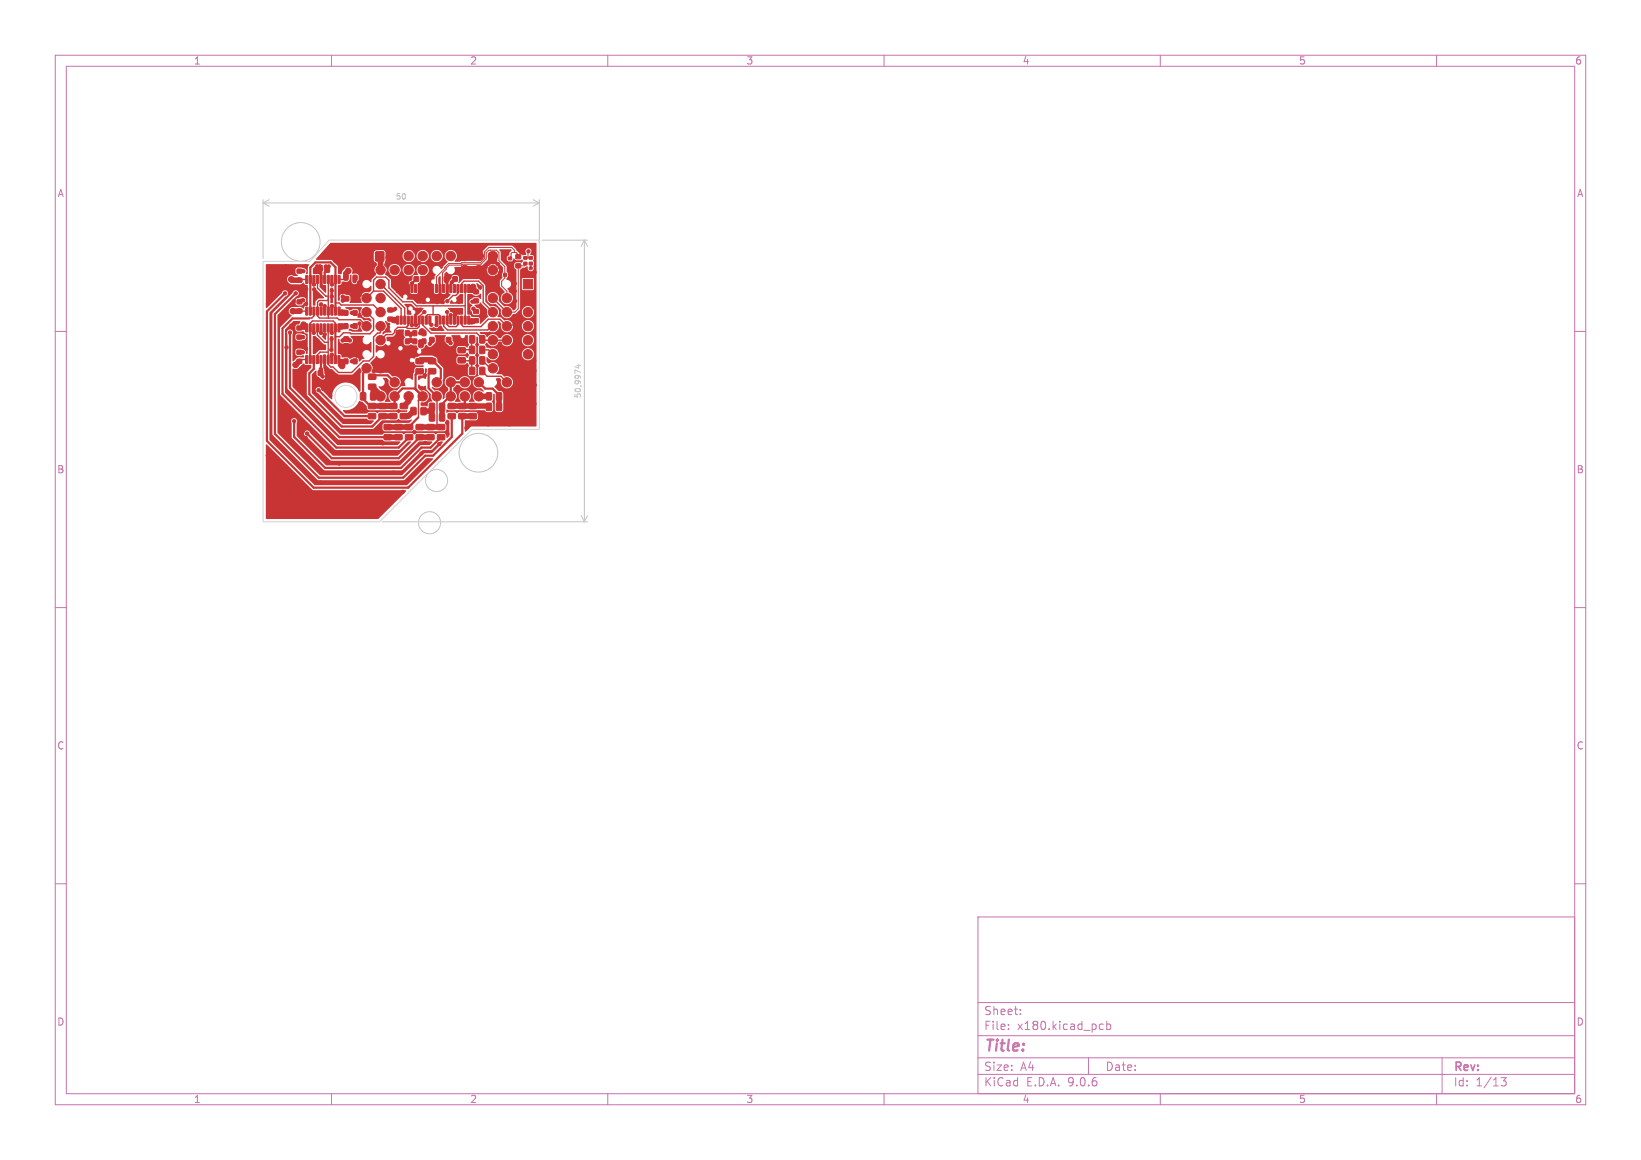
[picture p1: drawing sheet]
<svg xmlns="http://www.w3.org/2000/svg" width="297mm" height="210mm" viewBox="0 0 297 210" stroke-linecap="round" stroke-linejoin="round" font-family="sans-serif">
<defs><g id="words">
<text font-size="2.8" fill="#c872ab" x="178" y="190.9">Title:</text>
<g font-size="2.1" fill="#c872ab">
<text x="178" y="184">Sheet:</text>
<text x="178" y="186.7">File:</text>
<text x="184.1" y="186.7">x180.kicad_pcb</text>
<text x="178" y="196.9">KiCad</text>
<text x="178" y="194.1">Size:</text>
<text x="184.7" y="194.1">A4</text>
<text x="185.7" y="196.9">E.D.A.</text>
<text x="193.3" y="196.9">9.0.6</text>
<text x="200" y="194.1">Date:</text>
<text x="263" y="194.3">Rev:</text>
<text x="263" y="196.9">Id:</text>
<text x="267.1" y="196.9">1/13</text>
</g>
<g font-size="1.8" fill="#c872ab">
<text x="35" y="11.9">1</text>
<text x="85" y="11.9">2</text>
<text x="135" y="11.9">3</text>
<text x="185" y="11.9">4</text>
<text x="235" y="11.9">5</text>
<text x="285" y="11.9">6</text>
<text x="10.3" y="35.9">A</text>
<text x="285.4" y="35.9">A</text>
<text x="10.3" y="85.9">B</text>
<text x="285.3" y="85.9">B</text>
<text x="10.3" y="135.9">C</text>
<text x="285.3" y="135.9">C</text>
<text x="10.3" y="185.9">D</text>
<text x="285.3" y="185.9">D</text>
<text x="35" y="199.9">1</text>
<text x="85" y="199.9">2</text>
<text x="135" y="199.9">3</text>
<text x="185" y="199.9">4</text>
<text x="235" y="199.9">5</text>
<text x="285" y="199.9">6</text>
</g>
<g font-size="1.4" fill="#c2c2c2">
<text x="71.5" y="36.3">50</text>
<text x="105.3" y="72.2" transform="rotate(-90 105.3 72.2)">50,9974</text>
</g>
</g></defs>
<g fill="none" stroke="#c872ab" stroke-width=".18">
<path d="M10 10h277v190h-277zM12 12h273v186h-273zM60 10v2M110 10v2M160 10v2M210 10v2M260 10v2M10 60h2M285 60h2M10 110h2M285 110h2M10 160h2"/>
<path d="M177 166h108v32h-108zM285 160h2M60 198v2M110 198v2M160 198v2M177 194.5h108M177 191.5h108M177 187.5h108M177 181.5h108M182.5 186.3v.1M182.5 185.5v.1M184.7 183.6v.1"/>
<path d="M184.7 182.8v.1M197 191.5v3M199.2 185.4l.5 .1M199.7 186.3l-.5 .1M200.3 185.5l.4-.1 .3 .3v.4l-.1 .2h-.6M200.3 184.9v1.5M210 198v2M260 198v2M261 191.5v6.5M271.7 195.1h.9l-.5 .6 .4 .1v.7l-.2 .1-.6-.1"/>
</g>
<g fill="#c83434" stroke="#c83434" stroke-width=".4">
<path d="M61.4 56.3h1v.6h-1z"/>
<path d="M71 57.6h.9v.7h-.9z"/>
<path d="M54.6 58.8h.9v.7h-.9z"/>
<path d="M61.4 58.8h1v.6h-1z"/>
<path d="M85 57.8h.9v.7h-.9z"/>
<path d="M76 61.7h.6v.5h-.6z"/>
</g>
<path d="M61.6 65.6h.4v.5h-.4z" fill="#c83434" stroke="#c83434" stroke-width="1"/>
<path d="M84.9 51.5h.7v1.5h-.7z" fill="#c83434"/>
<g fill="#c83434" stroke="#c83434" stroke-width=".18">
<path d="M95.8 46.5h.6v.4h-.6z"/>
<path d="M95.8 47.5h.6v.4h-.6z"/>
<path d="M94.8 46.5h.6v.4h-.6z"/>
<path d="M94.8 47.5h.6v.4h-.6z"/>
<path d="M92 47.6h.6v.4h-.6z"/>
<path d="M92 46.6h.6v.4h-.6z"/>
<path d="M91.2 49.5h.4v.6h-.4z"/>
<path d="M92.2 49.5h.5v.6h-.5z"/>
<path d="M86.8 66.5h.7l.3 .1v1l-.2 .2-.6 .1-.2-.2z"/>
<path d="M85 66.5h.7l.2 .1 .1 1-.2 .2-.6 .1-.2-.2z"/>
<path d="M74.7 59.9h.7v.8h-.7z"/>
<path d="M76.4 59.9h.7v.8h-.7z"/>
<path d="M81.1 74.9l1.2-.1 .2 .3-.1 .6-.2 .1h-1l-.1-.2z"/>
<path d="M81.1 73.1l1.2-.1 .2 .2-.1 .7-.2 .1h-1l-.1-.2z"/>
<path d="M86.8 62.7l.7-.1 .3 .2v1l-.2 .2h-.6l-.2-.1z"/>
<path d="M85 62.7l.7-.1 .2 .2 .1 1-.2 .2h-.6l-.3-.1z"/>
<path d="M68.6 74.9l1.2-.1 .1 .3v.6l-.2 .1h-1l-.2-.2z"/>
<path d="M68.6 73.1l1.2-.1 .1 .2v.7l-.2 .1h-1l-.2-.2z"/>
<path d="M72.5 74.9l1.1-.1 .2 .3v.6l-.2 .1h-1l-.2-.2z"/>
<path d="M72.5 73.1l1.1-.1 .2 .2v.7l-.2 .1h-1l-.2-.2z"/>
<path d="M63.9 58.6h.7v.9h-.7z"/>
<path d="M62.3 58.6h.7v.9h-.7z"/>
<path d="M62.3 52.2h.8v.7h-.8z"/>
<path d="M62.3 53.7h.8v.8h-.8z"/>
<path d="M84.9 74.9l1.2-.1 .2 .3v.6l-.3 .1h-1l-.1-.2z"/>
<path d="M84.9 73.1l1.2-.1 .2 .2v.7l-.3 .1h-1l-.1-.2z"/>
<path d="M94.7 50.6h1.7v1.7h-1.7z"/>
<path d="M66.7 67.8l1.2-.1 .2 .2-.1 .7-.2 .1h-1l-.1-.2z"/>
<path d="M66.7 69.6l1.2-.1 .2 .3-.1 .6-.2 .1h-1l-.1-.2z"/>
<path d="M62.3 62.6h.8v.7h-.8z"/>
<path d="M62.3 61h.8v.8h-.8z"/>
<path d="M79.6 74.9h.7l.2 .1v1l-.1 .2-.7 .1-.2-.2z"/>
<path d="M77.7 74.9h.7l.3 .1v1l-.2 .2-.6 .1-.2-.2z"/>
<path d="M74.7 61.4h.7v.8h-.7z"/>
<path d="M76.4 61.4h.7v.8h-.7z"/>
<path d="M65.3 71.1h.7l.2 .1v1l-.1 .2-.7 .1-.2-.2z"/>
<path d="M67.1 71.1h.7l.2 .1v1l-.1 .2-.6 .1-.3-.2z"/>
<path d="M85.7 56.1h.9v.6h-.9z"/>
<path d="M85.7 57.7h.9v.7h-.9z"/>
<path d="M89.9 73h.7l.2 .1v1l-.1 .2-.6 .1-.3-.2z"/>
<path d="M88.1 73h.7l.2 .1v1l-.1 .2-.7 .1-.2-.2z"/>
<path d="M86.8 60.8l.7-.1 .3 .2v1l-.2 .2h-.6l-.2-.1z"/>
<path d="M85 60.8l.7-.1 .2 .2 .1 1-.2 .2h-.6l-.2-.1z"/>
<path d="M57.6 67.1h.8v.8h-.8z"/>
<path d="M59.2 67.1h.7v.8h-.7z"/>
<path d="M73.4 78.7h1.2l.1 .2v.6l-.2 .2-1-.1-.2-.2z"/>
<path d="M73.4 76.9l1.2-.1 .1 .3v.6l-.2 .1h-1l-.2-.2z"/>
<path d="M71.7 59.9h.7v.8h-.7z"/>
<path d="M73.4 59.9h.7v.8h-.7z"/>
<path d="M71.8 57.3h.3v1.4l-.3-.1z"/>
<path d="M72.4 57.3h.4l-.1 1.4-.3-.1z"/>
<path d="M73.1 57.3h.3v1.4l-.3-.1z"/>
<path d="M73.7 57.3h.4l-.1 1.4-.3-.1z"/>
<path d="M74.4 57.3h.3v1.4l-.3-.1z"/>
<path d="M75 57.3h.4l-.1 1.4-.3-.1z"/>
<path d="M75.7 57.3h.3v1.4l-.3-.1z"/>
<path d="M76.3 57.3h.4l-.1 1.4-.3-.1z"/>
<path d="M77 57.3h.3v1.4l-.3-.1z"/>
<path d="M77.6 57.3h.4l-.1 1.4-.3-.1z"/>
<path d="M77.6 51.5l.4 .1-.1 1.4-.3-.1z"/>
<path d="M77 51.5l.3 .1v1.4l-.3-.1z"/>
<path d="M76.3 51.5l.4 .1-.1 1.4-.3-.1z"/>
<path d="M75.7 51.5l.3 .1v1.4l-.3-.1z"/>
<path d="M75 51.5l.4 .1-.1 1.4-.3-.1z"/>
<path d="M74.4 51.5l.3 .1v1.4l-.3-.1z"/>
<path d="M73.7 51.5l.4 .1-.1 1.4-.3-.1z"/>
<path d="M73.1 51.5l.3 .1v1.4l-.3-.1z"/>
<path d="M72.4 51.5l.4 .1-.1 1.4-.3-.1z"/>
<path d="M71.8 51.5l.3 .1v1.4l-.3-.1z"/>
<path d="M71.7 61.4h.7v.8h-.7z"/>
<path d="M73.4 61.4h.7v.8h-.7z"/>
<path d="M76.2 73.8l.7-.1 .2 .2 .1 1-.2 .2h-.6l-.2-.1z"/>
<path d="M74.4 73.8l.7-.1 .2 .2v1l-.1 .2h-.6l-.3-.1z"/>
<path d="M53.8 60.7h.8v.7h-.8z"/>
<path d="M53.8 59h.8v.7h-.8z"/>
<path d="M82.9 64.8l1.2-.1 .2 .3-.1 .6-.2 .1h-1l-.1-.2z"/>
<path d="M82.9 63l1.2-.1 .2 .2-.1 .7-.2 .1h-1l-.1-.2z"/>
<path d="M77.8 61.1h.8v.8h-.8z"/>
<path d="M79.3 61.1h.8v.8h-.8z"/>
<path d="M80.4 50.1h.8v.8h-.8z"/>
<path d="M82 50.1h.7v.8h-.7z"/>
<path d="M63.9 56.2h.7v.9h-.7z"/>
<path d="M62.3 56.2h.7v.9h-.7z"/>
<path d="M53.8 63.4h.8v.7h-.8z"/>
<path d="M53.8 65.1h.8v.7h-.8z"/>
<path d="M69.6 78.7h1.1l.2 .2v.6l-.3 .2-1-.1-.1-.2z"/>
<path d="M69.6 76.9l1.1-.1 .2 .3v.6l-.3 .1h-1l-.1-.2z"/>
<path d="M85.7 54.1h.9v.7h-.9z"/>
<path d="M85.7 52.5h.9v.7h-.9z"/>
<path d="M70.2 55.8h.9v.7h-.9z"/>
<path d="M70.2 57.4h.9v.7h-.9z"/>
<path d="M53.8 54.3h.8v.7h-.8z"/>
<path d="M53.8 56h.8v.6h-.8z"/>
<path d="M78.8 57.2l.4 .1-.1 1.4-.3-.1z"/>
<path d="M79.5 57.2l.3 .1v1.4l-.4-.1z"/>
<path d="M80.1 57.2l.4 .1-.1 1.4-.3-.1z"/>
<path d="M80.8 57.2l.3 .1v1.4l-.4-.1z"/>
<path d="M81.4 57.2l.4 .1-.1 1.4-.3-.1z"/>
<path d="M82.1 57.2l.3 .1v1.4l-.4-.1z"/>
<path d="M82.7 57.2l.4 .1-.1 1.4-.3-.1z"/>
<path d="M83.4 57.2l.3 .1v1.4l-.4-.1z"/>
<path d="M84 57.2l.4 .1-.1 1.4-.3-.1z"/>
<path d="M84.7 57.2l.3 .1v1.4l-.4-.1z"/>
<path d="M84.7 51.5l.3 .1v1.4l-.4-.1z"/>
<path d="M84 51.5l.4 .1-.1 1.4-.3-.1z"/>
<path d="M83.4 51.5l.3 .1v1.4l-.4-.1z"/>
<path d="M82.7 51.5l.4 .1-.1 1.4-.3-.1z"/>
<path d="M82.1 51.5l.3 .1v1.4l-.4-.1z"/>
<path d="M81.4 51.5l.4 .1-.1 1.4-.3-.1z"/>
<path d="M80.8 51.5l.3 .1v1.4l-.4-.1z"/>
<path d="M80.1 51.5l.4 .1-.1 1.4-.3-.1z"/>
<path d="M79.5 51.5l.3 .1v1.4l-.4-.1z"/>
<path d="M78.8 51.5l.4 .1-.1 1.4-.3-.1z"/>
<path d="M71.5 78.7h1.2l.1 .2v.6l-.2 .2-1-.1-.2-.2z"/>
<path d="M71.5 76.9l1.2-.1 .1 .3v.6l-.2 .1h-1l-.2-.2z"/>
<path d="M55.3 64.4h.4l-.1 1.4h-.3z"/>
<path d="M56 64.4h.3v1.4h-.3z"/>
<path d="M56.6 64.4h.4l-.1 1.4h-.3z"/>
<path d="M57.3 64.4h.3v1.4h-.3z"/>
<path d="M57.9 64.4h.4l-.1 1.4h-.3z"/>
<path d="M58.6 64.4h.3v1.4h-.3z"/>
<path d="M59.2 64.4h.4l-.1 1.4h-.3z"/>
<path d="M59.9 64.4h.3v1.4h-.3z"/>
<path d="M60.5 64.4h.4l-.1 1.4h-.3z"/>
<path d="M61.2 64.4h.3v1.4h-.3z"/>
<path d="M61.2 58.7h.3v1.4l-.3-.1z"/>
<path d="M60.5 58.7h.4l-.1 1.4-.3-.1z"/>
<path d="M59.9 58.7h.3v1.4l-.3-.1z"/>
<path d="M59.2 58.7h.4l-.1 1.4-.3-.1z"/>
<path d="M58.6 58.7h.3v1.4l-.3-.1z"/>
<path d="M57.9 58.7h.4l-.1 1.4-.3-.1z"/>
<path d="M57.3 58.7h.3v1.4l-.3-.1z"/>
<path d="M56.6 58.7h.4l-.1 1.4-.3-.1z"/>
<path d="M56 58.7h.3v1.4l-.3-.1z"/>
<path d="M55.3 58.7h.4l-.1 1.4-.3-.1z"/>
<path d="M77.3 78.7h1.1l.2 .2v.6l-.2 .2-1-.1-.2-.2z"/>
<path d="M77.3 76.9l1.1-.1 .2 .3v.6l-.2 .1h-1l-.2-.2z"/>
<path d="M61.2 49.9h.4l-.1 1.4h-.3z"/>
<path d="M60.5 49.9h.4v1.4h-.4z"/>
<path d="M59.9 49.9h.4l-.1 1.4h-.3z"/>
<path d="M59.2 49.9h.4v1.4h-.4z"/>
<path d="M58.6 49.9h.4l-.1 1.4h-.3z"/>
<path d="M57.9 49.9h.4v1.4h-.4z"/>
<path d="M57.3 49.9h.4l-.1 1.4h-.3z"/>
<path d="M56.6 49.9h.4v1.4h-.4z"/>
<path d="M56 49.9h.4l-.1 1.4h-.3z"/>
<path d="M55.3 49.9h.4v1.4h-.4z"/>
<path d="M55.3 55.6h.4v1.5l-.4-.1z"/>
<path d="M56 55.6h.4l-.1 1.5-.3-.1z"/>
<path d="M56.6 55.6h.4v1.5l-.4-.1z"/>
<path d="M57.3 55.6h.4l-.1 1.5-.3-.1z"/>
<path d="M57.9 55.6h.4v1.5l-.4-.1z"/>
<path d="M58.6 55.6h.4l-.1 1.5-.3-.1z"/>
<path d="M59.2 55.6h.4v1.5l-.4-.1z"/>
<path d="M59.9 55.6h.4l-.1 1.5-.3-.1z"/>
<path d="M60.5 55.6h.4v1.5l-.4-.1z"/>
<path d="M61.2 55.6h.4l-.1 1.5-.3-.1z"/>
<path d="M58.8 48.5h.8v.8h-.8z"/>
<path d="M57.3 48.5h.8v.8h-.8z"/>
<path d="M86.8 64.6h.7l.3 .1v1l-.2 .2-.6 .1-.2-.2z"/>
<path d="M85 64.6h.7l.2 .1 .1 1-.2 .2-.6 .1-.2-.2z"/>
<path d="M75.3 78.7h1.2l.2 .2v.6l-.3 .2-1-.1-.1-.2z"/>
<path d="M75.3 76.9l1.2-.1 .2 .3v.6l-.3 .1h-1l-.1-.2z"/>
<path d="M75.3 64.9h1.2l.1 .2v.6l-.2 .2h-1l-.2-.3z"/>
<path d="M75.3 66.8l1.2-.1 .1 .2v.7l-.2 .1h-1l-.2-.2z"/>
<path d="M79.2 78.7h1.2l.1 .2v.6l-.2 .2-1-.1-.2-.2z"/>
<path d="M79.2 76.9l1.2-.1 .1 .3v.6l-.2 .1h-1l-.2-.2z"/>
<path d="M88.1 71.1h.7l.2 .1v1l-.1 .2-.7 .1-.2-.2z"/>
<path d="M89.9 71.1h.7l.2 .1v1l-.1 .2-.6 .1-.3-.2z"/>
<path d="M63.9 65h.7v.8h-.7z"/>
<path d="M62.3 65h.7v.8h-.7z"/>
<path d="M79.6 73h.7l.2 .1v1l-.1 .2-.7 .1-.2-.2z"/>
<path d="M77.7 73h.7l.3 .1v1l-.2 .2-.6 .1-.2-.2z"/>
<path d="M80.8 61.1h.8v.8h-.8z"/>
<path d="M82.4 61.1h.7v.8h-.7z"/>
<path d="M76.5 50.1h.8v.8h-.8z"/>
<path d="M75 50.1h.7v.8h-.7z"/>
<path d="M65.5 45.6l.8-.1 .2 .2 .1 1.4-.2 .2h-.7l-.3-.1z"/>
<path d="M68.4 45.6l.9-.1 .2 .2v1.4l-.1 .2h-.8l-.2-.1z"/>
<path d="M66.7 74.9l1.2-.1 .1 .3v.6l-.2 .1h-1l-.2-.2z"/>
<path d="M66.7 73.1l1.2-.1 .1 .2v.7l-.2 .1h-1l-.2-.2z"/>
<path d="M53.8 48.7h.8v.7h-.8z"/>
<path d="M53.8 50.4h.8v.7h-.8z"/>
<path d="M63.9 49.9h.7v.8h-.7z"/>
<path d="M62.3 49.9h.7v.8h-.7z"/>
<path d="M83 74.9l1.2-.1 .2 .3-.1 .6-.2 .1h-1l-.1-.2z"/>
<path d="M83 73.1l1.2-.1 .2 .2-.1 .7-.2 .1h-1l-.1-.2z"/>
<path d="M77.6 66.8l1.2-.1 .1 .2v.7l-.2 .1h-1l-.2-.2z"/>
<path d="M77.6 64.9h1.2l.1 .2v.6l-.2 .2h-1l-.2-.3z"/>
<path d="M70.5 74.9l1.2-.1 .2 .3v.6l-.3 .1h-1l-.1-.2z"/>
<path d="M70.5 73.1l1.2-.1 .2 .2v.7l-.3 .1h-1l-.1-.2z"/>
<path d="M93.4 46.1h.8v.7h-.8z"/>
<path d="M93.4 47.8h.8v.7h-.8z"/>
<circle cx="66.3" cy="66.7" r=".85"/>
<circle cx="68.9" cy="66.7" r=".85"/>
<circle cx="68.9" cy="61.6" r=".85"/>
<circle cx="66.3" cy="59.1" r=".85"/>
<circle cx="68.9" cy="59.1" r=".85"/>
<circle cx="66.3" cy="56.5" r=".85"/>
<circle cx="68.9" cy="56.5" r=".85"/>
<circle cx="66.3" cy="54" r=".85"/>
<circle cx="68.9" cy="54" r=".85"/>
<circle cx="68.9" cy="51.4" r=".85"/>
<circle cx="66.3" cy="48.9" r=".85"/>
<circle cx="68.9" cy="48.9" r=".85"/>
<circle cx="71.4" cy="46.4" r=".85"/>
<circle cx="71.4" cy="48.9" r=".85"/>
<circle cx="74" cy="46.4" r=".85"/>
<circle cx="74" cy="48.9" r=".85"/>
<circle cx="76.5" cy="46.4" r=".85"/>
<circle cx="76.5" cy="48.9" r=".85"/>
<circle cx="79" cy="46.4" r=".85"/>
<circle cx="81.6" cy="46.4" r=".85"/>
<circle cx="84.1" cy="46.4" r=".85"/>
<circle cx="84.1" cy="48.9" r=".85"/>
<circle cx="86.7" cy="46.4" r=".85"/>
<circle cx="86.7" cy="48.9" r=".85"/>
<circle cx="89.2" cy="46.4" r=".85"/>
<circle cx="89.2" cy="48.9" r=".85"/>
<circle cx="89.2" cy="51.4" r=".85"/>
<circle cx="91.7" cy="54" r=".85"/>
<circle cx="89.2" cy="54" r=".85"/>
<circle cx="91.7" cy="56.5" r=".85"/>
<circle cx="89.2" cy="56.5" r=".85"/>
<circle cx="91.7" cy="59.1" r=".85"/>
<circle cx="89.2" cy="59.1" r=".85"/>
<circle cx="91.7" cy="61.6" r=".85"/>
<circle cx="89.2" cy="61.6" r=".85"/>
<circle cx="91.7" cy="64.1" r=".85"/>
<circle cx="89.2" cy="64.1" r=".85"/>
<circle cx="91.7" cy="66.7" r=".85"/>
<circle cx="89.2" cy="66.7" r=".85"/>
<circle cx="91.7" cy="69.2" r=".85"/>
<circle cx="86.7" cy="71.8" r=".85"/>
<circle cx="86.7" cy="69.2" r=".85"/>
<circle cx="84.1" cy="71.8" r=".85"/>
<circle cx="84.1" cy="69.2" r=".85"/>
<circle cx="81.6" cy="71.8" r=".85"/>
<circle cx="81.6" cy="69.2" r=".85"/>
<circle cx="79" cy="71.8" r=".85"/>
<circle cx="79" cy="69.2" r=".85"/>
<circle cx="76.5" cy="71.8" r=".85"/>
<circle cx="74" cy="71.8" r=".85"/>
<circle cx="71.4" cy="71.8" r=".85"/>
<circle cx="71.4" cy="69.2" r=".85"/>
<circle cx="68.9" cy="71.8" r=".85"/>
<circle cx="54.9" cy="58.8" r=".5"/>
<circle cx="76.4" cy="60" r=".5"/>
<circle cx="63" cy="49" r=".5"/>
<circle cx="52.7" cy="50.6" r=".5"/>
<circle cx="53.5" cy="66.1" r=".5"/>
<circle cx="85.6" cy="51.9" r=".5"/>
<circle cx="61.9" cy="66.3" r=".5"/>
<circle cx="53" cy="56.3" r=".5"/>
<circle cx="95.6" cy="54" r=".85"/>
<circle cx="95.6" cy="56.5" r=".85"/>
<circle cx="95.6" cy="59.1" r=".85"/>
<circle cx="95.6" cy="61.6" r=".85"/>
<circle cx="95.6" cy="64.1" r=".85"/>
<circle cx="76.2" cy="62.5" r=".5"/>
<circle cx="71.5" cy="58" r=".5"/>
<circle cx="85.3" cy="58.2" r=".5"/>
<circle cx="61.8" cy="59.1" r=".5"/>
<circle cx="61.9" cy="56.6" r=".5"/>
<circle cx="95.7" cy="45.5" r=".3"/>
<circle cx="96.1" cy="48.6" r=".3"/>
<circle cx="96.7" cy="49.3" r=".3"/>
<circle cx="81.8" cy="51.1" r=".3"/>
<circle cx="85.5" cy="54.6" r=".3"/>
<circle cx="74.3" cy="61.5" r=".3"/>
<circle cx="85.7" cy="55.9" r=".3"/>
<circle cx="54.8" cy="63.8" r=".3"/>
<circle cx="63.7" cy="65.4" r=".3"/>
<circle cx="63.7" cy="56.6" r=".3"/>
<circle cx="54.9" cy="54.4" r=".3"/>
<circle cx="63.7" cy="59" r=".3"/>
<circle cx="54.9" cy="61" r=".3"/>
<circle cx="54.9" cy="49.1" r=".3"/>
<circle cx="64.2" cy="50.9" r=".3"/>
<circle cx="74.3" cy="60.7" r=".3"/>
<circle cx="71.5" cy="55.9" r=".3"/>
<circle cx="80.9" cy="54.5" r=".3"/>
<circle cx="80.9" cy="56.5" r=".3"/>
<circle cx="76.8" cy="56.5" r=".3"/>
<circle cx="59" cy="48.2" r=".3"/>
<circle cx="58.1" cy="66.8" r=".3"/>
<circle cx="81.6" cy="57" r=".3"/>
<circle cx="74.5" cy="58.9" r=".3"/>
<circle cx="81.6" cy="62.1" r=".3"/>
<circle cx="58.4" cy="68.2" r=".3"/>
<circle cx="77.8" cy="62.3" r=".3"/>
<circle cx="59.5" cy="48.2" r=".3"/>
<circle cx="72.7" cy="45.4" r=".3"/>
<circle cx="96.7" cy="65.3" r=".3"/>
<circle cx="64.6" cy="64.4" r=".3"/>
<circle cx="96.6" cy="55.6" r=".3"/>
<circle cx="76.3" cy="70.3" r=".3"/>
<circle cx="54.7" cy="89" r=".3"/>
<circle cx="53.2" cy="54.6" r=".3"/>
<circle cx="87.8" cy="49.3" r=".3"/>
<circle cx="48.7" cy="51" r=".3"/>
<circle cx="55.1" cy="93.5" r=".3"/>
<circle cx="76.7" cy="54.7" r=".3"/>
<circle cx="64.2" cy="45.4" r=".3"/>
<circle cx="60" cy="61.4" r=".3"/>
<circle cx="80.6" cy="65.6" r=".3"/>
<circle cx="80.2" cy="45.5" r=".3"/>
<circle cx="93.1" cy="58.8" r=".3"/>
<circle cx="96.6" cy="60.5" r=".3"/>
<circle cx="85.4" cy="68.5" r=".3"/>
<circle cx="65.3" cy="61.6" r=".3"/>
<circle cx="53.4" cy="62.3" r=".3"/>
<circle cx="65" cy="51.2" r=".3"/>
<circle cx="54.8" cy="78.1" r=".3"/>
<circle cx="86.9" cy="52" r=".3"/>
<circle cx="87.8" cy="56.5" r=".3"/>
<circle cx="69.9" cy="48" r=".3"/>
<circle cx="48.8" cy="53" r=".3"/>
<circle cx="77.5" cy="50.3" r=".3"/>
<circle cx="82.3" cy="57" r=".3"/>
<circle cx="72" cy="83.8" r=".3"/>
<circle cx="60.7" cy="47.3" r=".3"/>
<circle cx="58.7" cy="46" r=".3"/>
<circle cx="88.4" cy="47.7" r=".3"/>
<circle cx="66.4" cy="76.4" r=".3"/>
<circle cx="81" cy="78.5" r=".3"/>
<circle cx="48.5" cy="82.4" r=".3"/>
<circle cx="90.2" cy="68.8" r=".3"/>
<circle cx="54.4" cy="70" r=".3"/>
<circle cx="71.9" cy="61.7" r=".3"/>
<circle cx="55.4" cy="63.1" r=".3"/>
<circle cx="62" cy="62.7" r=".3"/>
<circle cx="75.8" cy="54.3" r=".3"/>
<circle cx="74.2" cy="50.5" r=".3"/>
<circle cx="56.9" cy="71" r=".3"/>
<circle cx="80.9" cy="76.6" r=".3"/>
<circle cx="53.9" cy="67.3" r=".3"/>
<circle cx="52.1" cy="79.1" r=".3"/>
<circle cx="59.1" cy="67" r=".3"/>
<circle cx="76.3" cy="82.1" r=".3"/>
<circle cx="93.2" cy="51.3" r=".3"/>
<circle cx="85.3" cy="45.6" r=".3"/>
<circle cx="55.3" cy="79.3" r=".3"/>
<circle cx="82.9" cy="68.4" r=".3"/>
<circle cx="86.9" cy="55.5" r=".3"/>
<circle cx="59.8" cy="71.6" r=".3"/>
<circle cx="72.9" cy="69.5" r=".3"/>
<circle cx="69.3" cy="80.3" r=".3"/>
<circle cx="90.6" cy="64.8" r=".3"/>
<circle cx="63.4" cy="51.5" r=".3"/>
<circle cx="76.9" cy="67.9" r=".3"/>
<circle cx="55.4" cy="52.3" r=".3"/>
<circle cx="51.8" cy="62.9" r=".3"/>
<circle cx="90.5" cy="60.3" r=".3"/>
<circle cx="89.9" cy="75.2" r=".3"/>
<circle cx="93.2" cy="54.5" r=".3"/>
<circle cx="48.5" cy="55" r=".3"/>
<circle cx="58.1" cy="55.2" r=".3"/>
<circle cx="82.9" cy="70.5" r=".3"/>
<circle cx="49.3" cy="79.5" r=".3"/>
<circle cx="48.7" cy="48.3" r=".3"/>
<circle cx="48.5" cy="87.6" r=".3"/>
<circle cx="72.7" cy="49.5" r=".3"/>
<circle cx="61.5" cy="80.1" r=".3"/>
<circle cx="66.7" cy="46.4" r=".3"/>
<circle cx="63.3" cy="62.7" r=".3"/>
<circle cx="90.5" cy="66.1" r=".3"/>
<circle cx="52.7" cy="59" r=".3"/>
<circle cx="70.6" cy="90.9" r=".3"/>
<circle cx="70.5" cy="45.5" r=".3"/>
<circle cx="62" cy="52.2" r=".3"/>
<circle cx="58.3" cy="85.5" r=".3"/>
<circle cx="82.2" cy="56.2" r=".3"/>
<circle cx="93.3" cy="63.3" r=".3"/>
<circle cx="55.3" cy="48.2" r=".3"/>
<circle cx="90.5" cy="48.5" r=".3"/>
<circle cx="84.4" cy="77.5" r=".3"/>
<circle cx="90.5" cy="62.2" r=".3"/>
<circle cx="70.2" cy="70.4" r=".3"/>
<circle cx="72.7" cy="47.6" r=".3"/>
<circle cx="76.1" cy="56.1" r=".3"/>
<circle cx="66.7" cy="45.9" r=".3"/>
<circle cx="65" cy="67.2" r=".3"/>
<circle cx="93.2" cy="60.2" r=".3"/>
<circle cx="79.8" cy="48" r=".3"/>
<circle cx="96.8" cy="69.7" r=".3"/>
<circle cx="87.9" cy="48.4" r=".3"/>
<circle cx="65" cy="54.3" r=".3"/>
<circle cx="90.1" cy="47.8" r=".3"/>
<circle cx="63" cy="68.8" r=".3"/>
<circle cx="67.6" cy="49.6" r=".3"/>
<circle cx="61.9" cy="93.5" r=".3"/>
<circle cx="55.4" cy="55" r=".3"/>
<circle cx="65.8" cy="73.8" r=".3"/>
<circle cx="88.5" cy="52.2" r=".3"/>
<circle cx="88.5" cy="50.6" r=".3"/>
<circle cx="72.9" cy="89.1" r=".3"/>
<circle cx="80.1" cy="54.7" r=".3"/>
<circle cx="51.8" cy="51.5" r=".3"/>
<circle cx="96.7" cy="67.1" r=".3"/>
<circle cx="68.5" cy="77.8" r=".3"/>
<circle cx="62.9" cy="48" r=".3"/>
<circle cx="74.2" cy="53.5" r=".3"/>
<circle cx="83.4" cy="61.6" r=".3"/>
<circle cx="90.4" cy="70.2" r=".3"/>
<circle cx="65.1" cy="57.1" r=".3"/>
<circle cx="87.2" cy="45" r=".3"/>
<circle cx="57.5" cy="61.6" r=".3"/>
<circle cx="54" cy="75.7" r=".3"/>
<circle cx="90.5" cy="49.3" r=".3"/>
<circle cx="75" cy="78.2" r=".3"/>
<circle cx="60" cy="53.7" r=".3"/>
<circle cx="96.7" cy="73.1" r=".3"/>
<circle cx="58.1" cy="87.4" r=".3"/>
<circle cx="48.6" cy="93.1" r=".3"/>
<circle cx="58.5" cy="70.4" r=".3"/>
<circle cx="96.6" cy="45.7" r=".3"/>
<circle cx="61.4" cy="83.9" r=".3"/>
<circle cx="60.9" cy="68" r=".3"/>
<circle cx="96.6" cy="76.8" r=".3"/>
<circle cx="86.8" cy="74.7" r=".3"/>
<circle cx="94" cy="57.6" r=".3"/>
<circle cx="92.2" cy="76.8" r=".3"/>
<circle cx="75.9" cy="47.6" r=".3"/>
<circle cx="50.9" cy="58" r=".3"/>
<circle cx="65.1" cy="53.4" r=".3"/>
<circle cx="87" cy="50.2" r=".3"/>
<circle cx="62.1" cy="78.2" r=".3"/>
<circle cx="52.1" cy="76.1" r=".3"/>
<circle cx="87.4" cy="57.4" r=".3"/>
<circle cx="80.4" cy="62.3" r=".3"/>
<circle cx="96.6" cy="49.8" r=".3"/>
<circle cx="75.5" cy="56.1" r=".3"/>
<circle cx="91.1" cy="46" r=".3"/>
<circle cx="90.6" cy="63.6" r=".3"/>
<circle cx="80.3" cy="70.5" r=".3"/>
<circle cx="76.7" cy="63.5" r=".3"/>
<circle cx="93.3" cy="61.7" r=".3"/>
<circle cx="89" cy="50.3" r=".3"/>
<circle cx="92.4" cy="49" r=".3"/>
<circle cx="56.7" cy="73.2" r=".3"/>
<circle cx="65.7" cy="90.2" r=".3"/>
<circle cx="57.5" cy="90.4" r=".3"/>
<circle cx="71.3" cy="61.7" r=".3"/>
<circle cx="73.4" cy="87.4" r=".3"/>
<circle cx="67.8" cy="47.9" r=".3"/>
<circle cx="71.2" cy="81.9" r=".3"/>
<circle cx="77" cy="80.2" r=".3"/>
<circle cx="94" cy="73.2" r=".3"/>
<circle cx="75.1" cy="45.4" r=".3"/>
<circle cx="83" cy="54.7" r=".3"/>
<circle cx="85.4" cy="70.5" r=".3"/>
<circle cx="67.7" cy="67.2" r=".3"/>
<circle cx="85.4" cy="49.6" r=".3"/>
<circle cx="94.3" cy="45.7" r=".3"/>
<circle cx="79.7" cy="59.4" r=".3"/>
<circle cx="79.1" cy="54.7" r=".3"/>
<circle cx="59.2" cy="68.2" r=".3"/>
<circle cx="80.7" cy="67.9" r=".3"/>
<circle cx="54.4" cy="73.4" r=".3"/>
<circle cx="50.4" cy="53" r=".3"/>
<circle cx="70.1" cy="46.6" r=".3"/>
<circle cx="60" cy="52.6" r=".3"/>
<circle cx="62.4" cy="82" r=".3"/>
<circle cx="62.8" cy="76.3" r=".3"/>
<circle cx="51.7" cy="48.2" r=".3"/>
<circle cx="75.3" cy="58.9" r=".3"/>
<circle cx="89.9" cy="50.1" r=".3"/>
<circle cx="56.9" cy="52.4" r=".3"/>
<circle cx="77.4" cy="83.4" r=".3"/>
<circle cx="74.5" cy="66" r=".3"/>
<circle cx="90.5" cy="52.5" r=".3"/>
<circle cx="51.1" cy="73.9" r=".3"/>
<circle cx="92.4" cy="67.7" r=".3"/>
<circle cx="77.7" cy="45.5" r=".3"/>
<circle cx="82.8" cy="62.2" r=".3"/>
<circle cx="70.1" cy="59.8" r=".3"/>
<circle cx="79.2" cy="62.3" r=".3"/>
<circle cx="62" cy="52.9" r=".3"/>
<circle cx="57.4" cy="48.2" r=".3"/>
<circle cx="60" cy="63.3" r=".3"/>
<circle cx="93.2" cy="52.7" r=".3"/>
<circle cx="65.1" cy="58.6" r=".3"/>
<circle cx="61.4" cy="45.5" r=".3"/>
<circle cx="57.9" cy="48.2" r=".3"/>
<circle cx="79.5" cy="80.4" r=".3"/>
<circle cx="67.6" cy="93.4" r=".3"/>
<circle cx="58.8" cy="60.5" r=".3"/>
<circle cx="88.3" cy="76.8" r=".3"/>
<circle cx="71.5" cy="50.5" r=".3"/>
<circle cx="89.2" cy="47.5" r=".3"/>
<circle cx="70.2" cy="49.5" r=".3"/>
<circle cx="71.2" cy="85.6" r=".3"/>
<circle cx="66.7" cy="47" r=".3"/>
<circle cx="62" cy="53.7" r=".3"/>
<circle cx="68.2" cy="46.4" r=".3"/>
<circle cx="62" cy="61.6" r=".3"/>
<circle cx="68.2" cy="47" r=".3"/>
<circle cx="62" cy="54.4" r=".3"/>
<circle cx="63.3" cy="61.6" r=".3"/>
<circle cx="58.8" cy="55.4" r=".3"/>
<circle cx="68.2" cy="45.9" r=".3"/>
<circle cx="58.1" cy="60.3" r=".3"/>
<circle cx="74.5" cy="51.3" r=".3"/>
<circle cx="60" cy="64.2" r=".3"/>
<circle cx="57.7" cy="70.6" r=".3"/>
<circle cx="52.5" cy="60.2" r=".3"/>
<circle cx="60.1" cy="55.4" r=".3"/>
<circle cx="60" cy="60.3" r=".3"/>
<circle cx="55.6" cy="78.5" r=".3"/>
<circle cx="53.2" cy="76.3" r=".3"/>
<circle cx="56.8" cy="60.3" r=".3"/>
<circle cx="51.6" cy="53.1" r=".3"/>
<circle cx="56.8" cy="51.5" r=".3"/>
<circle cx="53.5" cy="53.1" r=".3"/>
<circle cx="60.1" cy="51.5" r=".3"/>
<circle cx="79" cy="58.9" r=".3"/>
<circle cx="76" cy="61.8" r=".3"/>
<circle cx="76" cy="60.3" r=".3"/>
<circle cx="78.1" cy="58.8" r=".3"/>
</g>
<path d="M83.6 48l.1-.2h3.4l.9-.9v-1.1l.5-.5h1.4l.4 .4v1.5l1.1 1.1v2l-.6 .6v.9l.9 .9v1.3M88.8 45.3h.1M93.1 45.7h-.4l-.2 .2v.5l-.2 .4M93.8 48.1v7.8l-.6 .6h-1.5M93.9 48.1h-.1M95.1 46.7h1M95.1 47.7v.3l-.2 .1h-1.1M95.6 46.6h.1M95.6 45.5v1.2M96.1 48.5v.1M96.1 47.7v.8" fill="none" stroke="#c83434" stroke-width=".18"/>
<path d="M81.8 51.1l-.2 .2M67.4 68.2l.2-.3h2.6l1.2 1.3M67.5 71.8h.1M78.4 65.4l1.4 1.4v1.7l-.8 .7M84.1 69.2h-2.5v2.6h-.2l-1.4 1.4v2.4M86.7 69.2l1.1 1.2h1.4l1.1 1.1v.3" fill="none" stroke="#c83434" stroke-width=".4"/>
<path d="M83.5 52.2v-.9l.5-.4h2.6l.9 .9v3l1.7 1.7M89.2 54l2.5 2.5M75 61.8h.1M85.4 65.3h-1.8M85.4 65.3h.1M85.4 65.3v1.9" fill="none" stroke="#c83434" stroke-width=".25"/>
<path d="M85.7 55.9l.5 .5M86.2 54.5l-.2 .1h-.5M54.2 63.8h.6M64.3 65.4h.1M73.7 61.8h.1M74.3 61.5l-.3 .3M75.1 61.8h-1.4" fill="none" stroke="#c83434" stroke-width=".6"/>
<path d="M67.4 70l1.5 1.5v.3M67.5 70.2v1.6h1.4M68.9 71.8h.1M74 71.8v.8l-.9 .9M75.9 65.4l.3-.3h1.9l.3 .3M80 73.7v1.9M86.7 71.8h1.8M88.5 71.8h.1M90.3 71.8v1.9" fill="none" stroke="#c83434" stroke-width="1"/>
<circle cx="64.1" cy="65.4" r=".2" fill="#c83434"/>
<g fill="none" stroke="#c83434" stroke-width=".6">
<path d="M54.2 49.1h.1M54.2 49.1h.7M54.9 54.4h-.4l-.3 .2M57.4 48.2h.5l-.2 .3zM57.7 48.5v.4M59 48.2l.2 .3M59.2 48.5v.4M59.5 48.2l-.3 .3M63.7 56.6h.6M63.7 59h.6M64.3 59h.1M64.3 50.3l-.1 .6"/>
<path d="M66 46.4l.5-.5h.2v1.1h-.1zM66.7 47h.1M68.2 45.9h.2l.5 .5-.5 .6h-.2zM68.2 45.9h.1M71.5 55.9l-.2 .2h-.7M81.5 50.1h-.3l-.4 .4M54.2 61h.7M58.1 66.8a1.14 1.14 0 0 0 .3 1.4M59.1 67l.5 .4v.4l-.4 .4M63.3 62.7l-.2 .2h-.9l-.2-.2M63.3 61.6l-.2-.2h-.8l-.3 .2M63.7 65.4h.6"/>
<path d="M73.8 60.3h1.3M74 60.3l.3 .4M76 61.8h.7M78.2 61.5v.4l-.4 .4M79.7 61.5v.2l-.5 .6M81.2 61.5v.3l.4 .3M82.7 61.5l.1 .7"/>
</g>
<g fill="none" stroke="#c83434" stroke-width=".4">
<path d="M51.6 53.1l-3.3 3.3v23.4l8.5 8.5h17.1l9.8-9.8v-3.2M53.5 53.1l-3.7 3.8v21.6l7.9 8h15.3l4-4h1.4l3.4-3.4v-3.8M56 57.7h-3.1l-1.8 1.8v11.8l9.8 9.7h11.3l1.8-1.9M56.1 59.4v5.7M56.2 56.3v-7.9l.9-.9h2.8l.8 .9v7.9M56.8 59.4v.9M56.8 50.6v.9M57.4 48.6l.7 .7v1.3M57.9 48.2v.4M58.1 59.4v.9M58.8 55.4v.9M59 48.2v.4"/>
<path d="M59.2 48.9l-.4 .4v1.3M60 59.4v.9M60.1 50.6v.9M60.1 55.4v.9M60.7 59.4v5.7M62 53.7h.3l.4 .4-.4 .3h-.3zM62 54.4h.1M62 52.2h.3l.4 .3-.4 .4h-.3zM63.7 59h.4M64.1 59h.1M64.2 50.3v.6M72 52.2h1.9v1.1l.3 .3h1.3l.4-.4v-1h1.9"/>
<path d="M74.5 58v.9M74.5 51.3h.1M74.6 51.3v.9M74.6 58h-.1M75.3 50.5l-.8 .8M75.3 50.5h.1M80.8 50.5l.1 .2v1.5M81.6 57v.1M81.6 51.3v.9M81.6 52.2h.1M81.6 57.1v.9M82.3 57l-.1 1"/>
<path d="M82.4 50.5l-.6 .6M82.4 50.5h.1M52.5 60.2v10l8.9 8.9h9.9M53.2 76.3v2.8l5.7 5.6h13.7l3.7-3.7h1.7l1.8-1.9M55.6 78.5l4.4 4.5h12.2l3.8-3.9M56.8 64.9v1.9l-.8 .8v3.7l5.8 5.9h5.6l1.8-1.9M57.7 70.6l4.7 4.7h4.9M58.1 65.1v1.7M58.7 65.1v1.5l.4 .4M60 64.2v.9M60 64.2h.1M62 61.6h.1"/>
<path d="M62 61.6h1.3M63.3 62.7h-1.3M63.7 65.4h.4M66.3 66.7v.2l-.6 .7v4.6l1.3 1.3h.3M67.7 73.5l-.2 .2M75.7 75.6l-1.7 1.7M75.7 72.5l.8-.7-1.4-1.5h-2.3l-1.4 1.5v1.5l-.2 .2M75.9 67.2l-.7 .6v2.7M78.1 77.1l-.2 .2h1.9M78.2 67.2h-.1l-.5 .5v2.6l1.5 1.5M84.1 71.8v1.3l-.4 .4M85.6 73.5l.2 .2"/>
</g>
<g fill="none" stroke="#c83434" stroke-width=".25">
<path d="M54.2 56.3h1.3M56.1 59.4v-.9l.4-.4h3.8l.4 .4v.9M56.8 56.3v.9l-.4 .4-.4 .1M57.4 59.4v1.3l1.4 1.3h.6M57.5 50.6v1.5l1.5 1.5h.4M59.4 50.6v7M59.4 54.4h-1.6l-.3 .3v2.5l.3 .4h3.2l.3 .3h3.9l1.1 1.2M60.7 54.8h.7l.3 .4h5.9l1.3 1.3M61.4 56.3h.9l.3 .3M63.6 56.6h.5M66.3 56.5l1.3 1.3v2l-.6 .6h-3.5l-.2-.2h-1.1l-.8 .8h-.7M67.6 52.7v-2l.6-.5h1.6l.6 .5v1.4l2.5 2.5h1.7l.7 .8h8.9"/>
<path d="M67.6 52.7l-1.3 1.3M67.6 52.7h1.8l3.2 3.2v2.1M68.5 46.3v2.2l.4 .4M68.9 59.1v1.1l-.2 .1h-.4l-.7 .7v3.5l-.8 .9h-1.1l-2 2h-2.4l-1-1h-.4l-.5-.4v-6.6M73.5 59.3h-1.5l-.6 .5v.4l-.4 .4h-1.1l-1 1M73.9 58v.9l-.4 .4M76.5 58v.8l1.5 1.5h8.3l1 1v.1M76.8 56.5l-.9 .9v1.7l-.4 .4h-1.8l-.2-.2M78.4 55.4v1.6M79 58v.9M79.6 58v-.8l-.2-.2h-2l-.2 .2v.8M80.3 58v1.1l.7 .6h7.3l.7-.6h.2"/>
<path d="M80.9 56.5v2.3l.4 .3h1.2l.4-.3v-.8M82.9 52.2v.9l-.4 .4h-.5l-1.1 1M83.5 58v.8l.4 .3h3.1l1.4-1.3h2.1l1.2 1.3M84.2 52.2v5.8M84.8 52.2h.8l.6 .6M84.8 58h1.4M59.4 63.8h-1.5l-.5 .4v.9M75 60.3h.1M75.7 72.5v3.1M76 60.3h.1M76 61.8h.8M79.1 71.8v5.5h.7"/>
<path d="M83.6 63.3h1.8M85.4 61.4v1.8l.1 .1M87.3 65.3h.1M87.3 65.3l1.4 1.4h.5M87.4 63.3h1l.8 .8M87.4 67.2v.1l.8 .8h2.5l1 1.1M87.4 61.4l.1 .2h4.2"/>
</g>
<path d="M83.6 48h-2.3l-1.2 1.4v2.6l.2 .2" fill="none" stroke="#c83434" stroke-width=".18"/>
<g fill="none" stroke="#c83434" stroke-width="1">
<path d="M54.2 56.3h-1.2M68.9 46.4v2.5M85.6 51.9v.4l.6 .5M67.7 73.5h3.5M69.2 75.3h2M70.2 77.3h3.8M70.2 79.1h1.9M74.8 74.4l-.9 .9h-.8M76 77.3h3.8M76 79.1h1.9M76.7 74.4h1.5M78.2 73.7v1.9"/>
<path d="M81.8 73.5h6.5l.2 .2M83.7 75.3h1.9"/>
</g>
<circle cx="76.7" cy="60.3" r=".3" fill="#c83434"/>
<path d="M55.5 59.4h-1.3M55.5 50.6h-.9l-.4 .1M62.6 50.3l-.3 .3h-.9M62.6 59l-.3 .4h-1M68.9 51.4l4.4 4.4v2.2M69.7 52.2h.1M70.6 57.8h1.2l.2 .2M71.6 54.1h.1M77.8 58v.5l.3 .3M55.5 65.1h-1l-.3 .3M61.3 65.1h1l.3 .3M76 60.3h.8" fill="none" stroke="#c83434" stroke-width=".25"/>
<path d="M76 60.3h.7" fill="none" stroke="#c83434" stroke-width=".6"/>
<path d="M52.7 50.6l.2 .1h1.3M54.2 50.7h.1M63 49l-.4 .5v.8M54.2 65.4l-.7 .7" fill="none" stroke="#c83434" stroke-width="1"/>
<path d="M80.6 48.3h.1M93.4 45.7h-.3v-.4l-.5-.5h-4.1l-.8 .8v1.2l-.8 .8h-3.3l-.2 .1h-2.2l-2.2 2.4v2.1M93.4 45.7l.4 .8M93.4 45.7h.1" fill="none" stroke="#c83434" stroke-width=".18"/>
<g fill="#c83434">
<path d="M48.1 80.5h.2l8.3 8.2h16.8l.1 .2-5.1 5.1-20.2-.1z"/>
<path d="M48.1 47.9l7.8-.1 .1 .2-.3 .4v1.2l-.3-.1a.68 .68 0 0 0 0-.7 .68 .68 0 0 0-.7-.3l-.8-.1-.3 .2-.1 .8 .4 .5-.7 .1a.78 .78 0 0 0-1.1 .2 .78 .78 0 0 0 .2 1.1l.5 .2h1.5l.6-.3h.2a.39 .39 0 0 0 .5 .4l.1 .1-.1 3.6a.52 .52 0 0 0-.6 .6l-.2-.1a.86 .86 0 0 0-.9-.2h-1.1a.81 .81 0 0 0-.5 .8 .81 .81 0 0 0 .5 .7l-2.1 2.3 .1 12.2 9.9 9.8 11.5 .1 1.7-1.6h.4l.1 .1-2.5 2.5h-11.6l-4.2-4.1a.57 .57 0 0 0-.5-.5 .57 .57 0 0 0-.6 .6 .57 .57 0 0 0 .5 .6l4.5 4.3h12.2l3.6-3.5h2.3l.2 .1-.6 .6-1.7 .1-3.6 3.6h-13.3l-5.4-5.4v-2.3a.57 .57 0 0 0-.1-.8 .57 .57 0 0 0-.7 0 .57 .57 0 0 0-.1 .8l.1 2.8 5.9 5.8h13.9l3.7-3.7 1.7-.1 1.6-1.5h.3l.2 .1-2 2-1.5 .1-3.9 3.9h-14.9l-7.7-7.7v-21.2l2.7-2.7h.6v.7l.3 .2h.8l.3-.3a.61 .61 0 0 0 .5-.6 .61 .61 0 0 0-.5-.6h-.5l-.7 .2-.2 .4h-.6l.7-.8a.56 .56 0 0 0 .3-.9 .56 .56 0 0 0-1 .3l-3.6 3.8 .1 22 8.2 8.1h15.4l4.1-3.9h1.2l.1 .2-4.7 4.6h-16.8l-8.1-8.1v-23.1l2.9-3a.56 .56 0 0 0 .2-.9 .56 .56 0 0 0-.9 .3l-2.7 2.7h-.2z"/>
<path d="M51.6 59.6l1.5-1.5h1.2l.1 .2-.3 .4a.52 .52 0 0 0-.6 .4v.6l.2 .3h1.3a.4 .4 0 0 0 .6 .4l.1 .1v3.5l-.3 .1a.8 .8 0 0 0-.9-1h-.7l-.2 .1-.1 .9 .3 .3 1.2-.1v.4h-1l-1 .7-.1-4.6h.6v.5l.2 .3 .9 .1a.63 .63 0 0 0 .7-.4 .63 .63 0 0 0-.2-.8l-1.3-.1-.3 .4h-.6a.85 .85 0 0 0-.2-1.1 .57 .57 0 0 0-.7 .2 .57 .57 0 0 0 0 .7l.1 9.8 9 9.1 8.1 .1 .4 .3h2.7l.1 .2-.5 .5-10.9-.1-9.4-9.4z"/>
<path d="M52.9 66.8l1-.1 1-.9 .4 .3 1 .1v.4l-.8 .9 .1 4 6.1 6.1 5.7 .1 1.7-1.6h2.6l.3-.1a.38 .38 0 0 1 .6 .1h1.4l.4-.2 .1 .2-.5 .5h-4.4l-.4 .3 .1 .9 .4 .3h4.8l.3-.2a.38 .38 0 0 1 .6 .2h5l.4-.4v-.8a.63 .63 0 0 1 .1-1l.4 .3v2.8l-.4 .3-.2-.7-.2-.2h-1.4a.28 .28 0 0 1-.2 .3 .28 .28 0 0 1-.3-.3h-3.3a.28 .28 0 0 1-.3 .3 .28 .28 0 0 1-.3-.3h-1.4a.28 .28 0 0 1-.2 .3 .28 .28 0 0 1-.3-.3h-3.1l-.5 .3h-7.6l-8.6-8.6z"/>
<path d="M59.8 44h37.3v33.2h-11.7l-1.2 1-.1-2.1 2.2-.1 .2-.4v-.6l-.1-.3-.3-.1h-2.9l-.5 .2-.4-.2h-1.1l-.3 .1-.1-.1 .1-.5 .4 .2h6.4l.4 .3h.8l.4-.4-.1-1.2a.27 .27 0 0 1-.2-.3 .27 .27 0 0 1 .2-.3l.1-1 .1-.1 .2 .1v3l.4 .2h.7l.2-.1 .2-.3v-3l-.3-.3-.6-.1-.7-.8a.96 .96 0 0 0 .2-1.4l.8-.1a.4 .4 0 0 1 .1 .6 1.11 1.11 0 0 0 1.3 1.2 1.11 1.11 0 0 0 .9-1.4 1.11 1.11 0 0 0-1.5-.7l-.5-.4-.8-.1-.1-.1a1.16 1.16 0 0 0 .1-1.6 1.16 1.16 0 0 0-1.6-.2l-.4-.4v-.6l.2-.1a1.14 1.14 0 0 0 1.3 .5 1.14 1.14 0 0 0 .8-1.2h4.2v.2a1.1 1.1 0 0 0 1.6 .9 1.1 1.1 0 0 0 0-1.9 1.1 1.1 0 0 0-1.6 .8h-4.2v-.1a1.35 1.35 0 0 0-1.7-.9h-.5l-.1-.3a.33 .33 0 0 1-.1-.4 .33 .33 0 0 1 .3-.2 1.17 1.17 0 0 0 1.1 .6 1.17 1.17 0 0 0 1-.7h.4a1.12 1.12 0 0 0 1.3 .7 1.12 1.12 0 0 0 .8-1.2h1.7v.2a1.1 1.1 0 0 0 1.6 .8 1.1 1.1 0 0 0 0-1.9 1.1 1.1 0 0 0-1.6 .9h-1.7v-.2a1.16 1.16 0 0 0-1-.8 1.16 1.16 0 0 0-1.2 .7h-.3a1.2 1.2 0 0 0-2.2-.1l-.3-.6h-.8l-.2-.3 1.7-.2a1.26 1.26 0 0 0 1.8-.9l-.2-.9h.2l.4 .3a1.13 1.13 0 0 0 .8 1.6 1.13 1.13 0 0 0 1.3-1.1h1.7v.1a1.1 1.1 0 0 0 1.6 .9 1.1 1.1 0 0 0 0-1.9 1.1 1.1 0 0 0-1.6 .9h-1.7v-.2a1.24 1.24 0 0 0-1.6-.8l-.5-.5-.6-.1-.1-.1a1.17 1.17 0 0 0 .1-1.5 1.17 1.17 0 0 0-1.4-.3l-.9-.9v-3l-1-1-2.9-.1-.8 .7h-.1l.1-.4-.1-.8-.3-.2h-.6a.65 .65 0 0 0-.5 .8l-.2 .1-.3 .5v1.8l.5 .4-.7 .6a.63 .63 0 0 0-.4 .9l-5 .1-.8-.7-1.1-.1h3.4a.4 .4 0 0 0 .6 .5 .4 .4 0 0 0 .1-.7 .4 .4 0 0 0-.6 .1l-.1 .1h-3.4v-.2a.41 .41 0 0 0 0-.5 .41 .41 0 0 0-.5-.1 .41 .41 0 0 0-.1 .5l-.2 .1-2-2.1-.1-1.3-1-1 .3-.8h.3a1.1 1.1 0 0 0 1.1 1.2 1.1 1.1 0 0 0 1.1-1.2h.4v.2a1.17 1.17 0 0 0 1.8 .8l-.1 .7-.1 .2a.59 .59 0 0 0-.4 1l.1 1.4 .2 .1h1l.3-.3-.1-1.6 .4-.4h2l.1 .3 .4 .3 .1 1.6 .6 .1 .2-.3-.1-2.6 .4-.3 .1 3 .3 .2h.4l.2-.2v-1.4l-.3-.5v-1.5l.4-.4a.81 .81 0 0 0 .9 .4 .81 .81 0 0 0 .6-.8h5.8v.2a1.1 1.1 0 0 0 1.7 .8 1.1 1.1 0 0 0 0-1.9 1.1 1.1 0 0 0-1.7 .9h-5.8l-.1-.3 .1-.2h1.3l.3-.1 3.3-.1 1.1-1.1v-1l.3-.3 1.2-.1 .2 .3v1.4l1 1.1v.8l-.1 .3 .1 .8-.5 .5v1l.9 1a1.23 1.23 0 0 0-.4 2 1.14 1.14 0 0 0 1.7-.4 1.14 1.14 0 0 0-.6-1.6l-.2-.6a.8 .8 0 0 0 .6-.9 .8 .8 0 0 0-.8-.7l.2-.6v-.5l-.2-.3v-1l-1.1-1.2v-1.3l-.3-.4 .1-.1 2.1-.1 .1 .2-.4 .5v.4l-.5 .3v.5l.4 .3h.5l.2-.2a.18 .18 0 0 1 .1-.3 .18 .18 0 0 1 .2 .1l.3 .2h.8l.3-.1 .2 .2-.3 .4-1-.1-.3 .3v.7l.4 .4v6.8l-.4 .4-.2 .1a1.37 1.37 0 0 0-1.7-.7l-1-1.1a1.12 1.12 0 0 0-.8-1.5 1.12 1.12 0 0 0-1.3 1.2 1.12 1.12 0 0 0 1.6 .9l1 1a1.18 1.18 0 0 0 .6 1.5 1.18 1.18 0 0 0 1.6-.7h.4l.4-.4h.8v.2a1.1 1.1 0 0 0 1.6 .9 1.1 1.1 0 0 0 0-1.9 1.1 1.1 0 0 0-1.6 .8h-.8l.4-.5v-5.3h.4v1.9h1.9l.3-.2-.1-1.9-1.9-.1-.2 .3h-.4v-1.8l.5-.3 .9-.2a.6 .6 0 0 0 .7 .8 .6 .6 0 0 0 .3-1l.1-.6a.37 .37 0 0 1 0-.6v-.6l-.7-.2a.64 .64 0 0 0 .3-.7 .64 .64 0 0 0-.6-.5 .61 .61 0 0 0-.4 1v.3h-.4a.25 .25 0 0 1-.3 0 .25 .25 0 0 1-.1-.2l-.5-.2-1.2-1.3h-4.2l-1.1 .9v1.3l-.6 .5h-3.3l-.3 .2-.9-.1a1.14 1.14 0 0 0 .1-1.7 1.14 1.14 0 0 0-1.8 .2 1.27 1.27 0 0 0 .4 1.6l-.8 .8-.1 .3-.2 .2h-.1a.78 .78 0 0 0-1.4-.3 .78 .78 0 0 0 .5 1.3l-.2 .3-.1 .5-.4 .2-.2 .2h-2l.1-1a1.11 1.11 0 0 0 1.5-1 1.11 1.11 0 0 0-1.6-1 1.11 1.11 0 0 0-.3 1.8l-.1 .1-.8 .1-.1-.2a1.11 1.11 0 0 0-.3-1.8 1.11 1.11 0 0 0-1.5 .9h-.4v-.2a1.1 1.1 0 0 0-1.2-.8 1.1 1.1 0 0 0-1 1h-.3l-.4-.7 .2-1.8h3.1a1.1 1.1 0 0 0 1.1 1.2 1.1 1.1 0 0 0 1.1-1.2h.3v.1a1.1 1.1 0 0 0 1.2 1.1 1.1 1.1 0 0 0 1-1.2h.3v.1a1.1 1.1 0 0 0 1.7 .9 1.1 1.1 0 0 0 0-1.9 1.1 1.1 0 0 0-1.7 .9h-.3v-.2a1.1 1.1 0 0 0-1.2-.8 1.1 1.1 0 0 0-1 1h-.3l-.1-.2a1.1 1.1 0 0 0-1.1-.8 1.1 1.1 0 0 0-1 1h-3.1v-.6l-.3-.4h-1.4l-.4 .3-.1 1.3a.7 .7 0 0 0 .5 .7v.4a1.29 1.29 0 0 0 0 1.8l-.8 .7-.1 .6h-.2a.76 .76 0 0 0-1.1-.2 .76 .76 0 0 0 0 1.2 .76 .76 0 0 0 1.2-.4l.1 .1v.7l-.3 .4a1.2 1.2 0 0 0-1.4 .4 1.2 1.2 0 0 0 0 1.5h-2.2l.1-1.2-.2-.2-.7-.1a.64 .64 0 0 0-.8 0 .64 .64 0 0 0-.1 .8l-.2 .4-.2-.1v-2.7l.1-.1a.51 .51 0 0 0 .6-.6h.4a.8 .8 0 0 0 1-.4l.1-.8 .2-.1v1.3a.6 .6 0 0 0 .6 .4 .6 .6 0 0 0 .6-.5l.1-.3v-.7l-.1-.2-1.1-.2a.78 .78 0 0 0-.1-1 .78 .78 0 0 0-1 0l-.7 .6-.1 .5h-.5l-.1-.1-.1-1.3-1-1.1-2.9-.1z"/>
<path d="M58.5 64.2h.5l-.1 1.6 .2 .4 .6 .5 .4 .1 1 1h2.7l1.2-1.2h.2l.2 .6-.1 .3v3.3l-.2 .1a2.6 2.6 0 0 0-3.1-1.6 2.6 2.6 0 0 0-1.9 3l-1.9-1.7a.57 .57 0 0 0-.6-.5 .57 .57 0 0 0-.5 .5 .57 .57 0 0 0 .5 .6l4.6 4.6h4.1l.5 .3h.8v.2l-.5 .5-5.1-.1-5.6-5.6 .1-3.3 .7-.7 .2 .9 .7 .6a.58 .58 0 0 0 .8-.2 .58 .58 0 0 0-.2-.8l-.2-1.1z"/>
<path d="M62.1 74.2a2.74 2.74 0 0 0 3-1.6l.5 .1 .7 .8a.71 .71 0 0 0 .5 .8h4.9l.3-.2a.38 .38 0 0 1 .5 .2h1.1a.15 .15 0 0 1 .1 .1 .15 .15 0 0 1-.1 .2h-1.2a.28 .28 0 0 1-.3 .2 .28 .28 0 0 1-.2-.2h-3.2l-.4 .2-.4-.2h-1.1l-.5 .3h-3.7l-.5-.5z"/>
<path d="M75.7 69.6a1.07 1.07 0 0 0 1.4 .2l.1 .8 .8 .8v.6l.2 .7a.64 .64 0 0 0-.8 .8l-.1 .1-.3-.1h-.8l-.1-.6a1.16 1.16 0 0 0 1.5-1.2 1.16 1.16 0 0 0-1.5-1l-.4-.5z"/>
<path d="M68 62.5l.1-.1a1.28 1.28 0 0 0 1.7-.1 .42 .42 0 0 0 .6 .3 .42 .42 0 0 0 .2-.6 .42 .42 0 0 0-.5-.2l-.2-.6 .1-.2 1.2-.1 .5-.5 .1-.4 .3-.3 .9-.1 .1 .2v.9l.2 .4-.2 .4v.7l.1 .2 .8 .1 .5-.2 .3 .2h.6l.4 .7a.43 .43 0 0 0-.4 .6 .43 .43 0 0 0 .7 .2 .43 .43 0 0 0 .1-.7 1.27 1.27 0 0 0 .8-.8h.3a.56 .56 0 0 0 .8 .2l.8-.8v-.7l-.3-.4 .2-.1h1.9v.1l-.2 .4v.7l.7 .7a.58 .58 0 0 0 .8-.2 .58 .58 0 0 0-.1-.8l-.2-.9h1.6a.45 .45 0 0 0 .5 .5 .45 .45 0 0 0 .4-.5h.5v1.4a.27 .27 0 0 1 .2 .3 .27 .27 0 0 1-.2 .3l-.2 .2-.4-.3h-1.1l-.4 .4v.8l.3 .3 1.2 .1 .4-.3a.47 .47 0 0 1 .4 .3 .47 .47 0 0 1-.2 .5l-.2 .1-.4-.3h-1l-.4 .1-.1 .3v.7l.3 .3 1.2 .1 .5-.3a.58 .58 0 0 1 .1 1v1l.1 .3 .3 .1h.7l.3-.1 .1-.3v-1l-.2-.5 .2-.4v-1.2a.27 .27 0 0 1-.2-.3 .27 .27 0 0 1 .1-.3v-1.3a.27 .27 0 0 1-.1-.3 .27 .27 0 0 1 .2-.3v-1l.1-.2 .2 .2 .1 1a.27 .27 0 0 1 .2 .3 .27 .27 0 0 1-.2 .3v1.3a.27 .27 0 0 1 .2 .3 .27 .27 0 0 1-.2 .3l-.1 1.2 .3 .4-.3 .5 .1 1.4a1.14 1.14 0 0 0-1 1.4 1.14 1.14 0 0 0 1.5 .8l.5 .5-.1 .1a1.16 1.16 0 0 0-1.7 .1 1.16 1.16 0 0 0 .1 1.7h-1a1.15 1.15 0 0 0 .1-1.7 1.15 1.15 0 0 0-1.7 0 1.15 1.15 0 0 0 .1 1.7l-1 .1-.1-.2a1.21 1.21 0 0 0-.3-1.9l.1-.5 .5-.5h.5a1.12 1.12 0 0 0 1.7 .3 1.12 1.12 0 0 0-.1-1.8 1.12 1.12 0 0 0-1.7 .6l-.4-.1a1.14 1.14 0 0 0-1.8-.2 1.14 1.14 0 0 0 .3 1.8v.4l-.2 .2a1.33 1.33 0 0 0-.4 1.2l-.3 .2-.1-.1a1.21 1.21 0 0 0-.3-1.2 1.21 1.21 0 0 0-1.2-.3l-.4-.5v-.1a1.23 1.23 0 0 0 1.5 0 1.23 1.23 0 0 0 .4-1.4l.1-2.1-1-1v-.6l-.3-.3-.7-.3h-2.1l-.8 .3-.4 .3a.43 .43 0 0 0-.6-.2 .43 .43 0 0 0 0 .7 .43 .43 0 0 0 .6 0l.4 .6h1.3l.1 .2-.1 .2-1.2-.1-.3 .2-.1 .8-.2 .4-.1 1a.84 .84 0 0 0-1.2-.2 .84 .84 0 0 0-.1 1.2l-.7 .1-.9 .8a1.16 1.16 0 0 0-1.4 .5 1.16 1.16 0 0 0 .3 1.5l-.9 .1-.2-.2a1.14 1.14 0 0 0 .3-1.2 1.14 1.14 0 0 0-.9-.8l-.5-.5v-.1a.82 .82 0 0 0 1.1-.4 .82 .82 0 0 0-.3-1.1l.7-.1 .4 .4a1.12 1.12 0 0 0 1 1.5 1.12 1.12 0 0 0 1.1-1.4 1.12 1.12 0 0 0-1.5-.8l-.8-.6-2.8-.1-.1-.1a1.56 1.56 0 0 0-.3-1.6l.9-.9 .1-.3h.2a.77 .77 0 0 0 1.2 .2 .77 .77 0 0 0-.1-1.2 .77 .77 0 0 0-1.1 .3l-.2-.1v-.7h4.1a.4 .4 0 0 0 .5 .4 .4 .4 0 0 0 .2-.6 .4 .4 0 0 0-.7 .1v.1h-4.1z"/>
<path d="M76.9 66.7h.2l.2 .1-.2 1.7-.1 .1a.89 .89 0 0 0-1.2 .2l-.1-.1v-.7l1.1-.2 .1-.2z"/>
<path d="M61.2 61.4a.17 .17 0 0 1 .2-.1 .17 .17 0 0 1 .1 .3 .57 .57 0 0 0 .2 .5 .57 .57 0 0 0 .7 0h.6a.57 .57 0 0 0 .7-.1 .57 .57 0 0 0 .1-.7l-.3-.3v-.2l2.4 .1a.8 .8 0 0 0-.2 1.1 .8 .8 0 0 0 1.1 .2l.3-.3 .1 .1v1.7l-.2 .1a.78 .78 0 0 0-1.2-.2 .78 .78 0 0 0 .2 1.3l-.5 .2-.4 .4-.2-.2a.51 .51 0 0 0-.4-.6h-.7a.72 .72 0 0 1-.9 0h-1l-.2-.5-.5-.2z"/>
<path d="M56.6 60.9l.5-.1 1.4 1.5 .5 .1v.9l-1.2 .1-.7 .7h-.4z"/>
<path d="M59.8 60.8l.4 .1v2.6l-.1 .1h-.3z"/>
<path d="M58.7 60.4h.3l-.1 1.1-.6-.6z"/>
<path d="M69.7 58.1h.2l.2 .3 .5 .1v.8a.4 .4 0 0 0 .2 .7v.2h-1l-.5 .4-.1-.1 .1-.3a1.43 1.43 0 0 0 .4-2.1z"/>
<path d="M63.2 59.5l.8 .3 .7-.1 .2-.3v-.7l-.1-.3 .2-.1a.56 .56 0 0 1 .2 .8l.4 .8-.1 .2h-1.8l-.6-.2z"/>
<path d="M77.7 59.3l.7-.1a.84 .84 0 0 0 1.2-.3l.3 .1 .1 .3 .4 .4v.2h-2.2l-.5-.4z"/>
<path d="M73.2 55h1.2l.8 .7 1.4 .1-.4 .7-.8 .7v1.5a.21 .21 0 0 1 0 .3 .21 .21 0 0 1-.3-.1l-.1-1.6-.1-.3a.51 .51 0 0 0 .3-.5 .51 .51 0 0 0-.5-.5 .44 .44 0 0 0-.4-.5 .44 .44 0 0 0-.5 .4 .44 .44 0 0 0 .6 .4v.3a.25 .25 0 0 1 .1 .3 .25 .25 0 0 1-.3 .1l-.6-.1v-1.1l-.4-.6z"/>
<path d="M81.1 55.8h2.7v1.1l-.6 .1a.47 .47 0 0 0-.8 .3v1.5l-.3-.1-.1-1.4a.66 .66 0 0 0-.5-.9z"/>
<path d="M84.6 53.3l.8-.1a.95 .95 0 0 0 1.5-.1l.2 .2-.1 .8-.5-.3h-.7l-.2 .1a.63 .63 0 0 0-.6 .5 .63 .63 0 0 0 .3 .7l.2 .2a.69 .69 0 0 0-.1 1.2l.3 .5h.8l.3-.2 .1-.7a.56 .56 0 0 0-.6-.4l-.4-.4 .4-.2a.63 .63 0 0 0 .7-.3l1.1 1.2a1.74 1.74 0 0 0 .3 1.4l-1.5 1.2v-.8l-.3-.4h-1.2l-.3-.4-.5-.1z"/>
<path d="M62.5 55.6l3 .1a1.2 1.2 0 0 0-.1 1.4 1.2 1.2 0 0 0 1.5 .5l.3 .4v.2l-.8-.2h-.5l-.6-.5h-.6v-.1l.2-.4v-.8l-.4-.3h-.5a.83 .83 0 0 1-1.1 0l-.4-.1z"/>
<path d="M56.6 52.1h.5l.1 .3 1.5 1.5-.2 .1-.9 .1-.5 .5v.6l-.1 .1-.4-.1z"/>
<path d="M57.9 54.8h.4l.2 .1-.3 .4h-.2l-.2-.1z"/>
<path d="M81.5 54.5l.3-.2a.45 .45 0 0 0 .7 .4 .45 .45 0 0 0 0-.8l.8-.7h.4l.1 1.7-2.3 .1-.1-.1z"/>
<path d="M59.8 52.1h.3l.2 .1v2.5l-.2 .2-.3-.1z"/>
<path d="M56.7 48.6l.6-.6h1.1l.1 .9-.2 .4v2l.2 .2 .5 .1v1.4l-1.2-1 .1-2.1a.56 .56 0 0 0-.8-.2l-.5-.2z"/>
<path d="M86.2 51.3h.3l.5 .6v.6l-.6-.5z"/>
</g>
<g fill="none" stroke="#c2c2c2" stroke-width=".18">
<path d="M47.6 36.2v10.6M47.6 36.7h50M47.6 36.7l1.1 .6M48.7 36.2l-1.1 .5M96.5 36.2l1.1 .5M97.6 36.2v7.8M97.6 36.7l-1.1 .6M98.1 43.5h8.2M105.8 43.5v51M105.8 43.5l.5 1.1M105.8 43.5l-.6 1.1M104.4 66.2h.7"/>
<path d="M104.7 66v.6l-.7-.2M69.2 94.5h37.1M105.2 93.3l.6 1.2M106.3 93.3l-.5 1.2"/>
<circle cx="54.4" cy="43.8" r="3.5"/>
<circle cx="77.7" cy="94.6" r="2"/>
<circle cx="79" cy="87" r="2"/>
<circle cx="86.6" cy="82" r="3.5"/>
</g>
<g fill="none" stroke="#d0d2cd" stroke-width=".18">
<path d="M47.6 47.3h8.5l3.5-3.8h38v34.2h-12.2l-16.7 16.8h-21.1z"/>
<circle cx="62.6" cy="71.8" r="2"/>
</g>
<use href="#words"/>
</svg>
